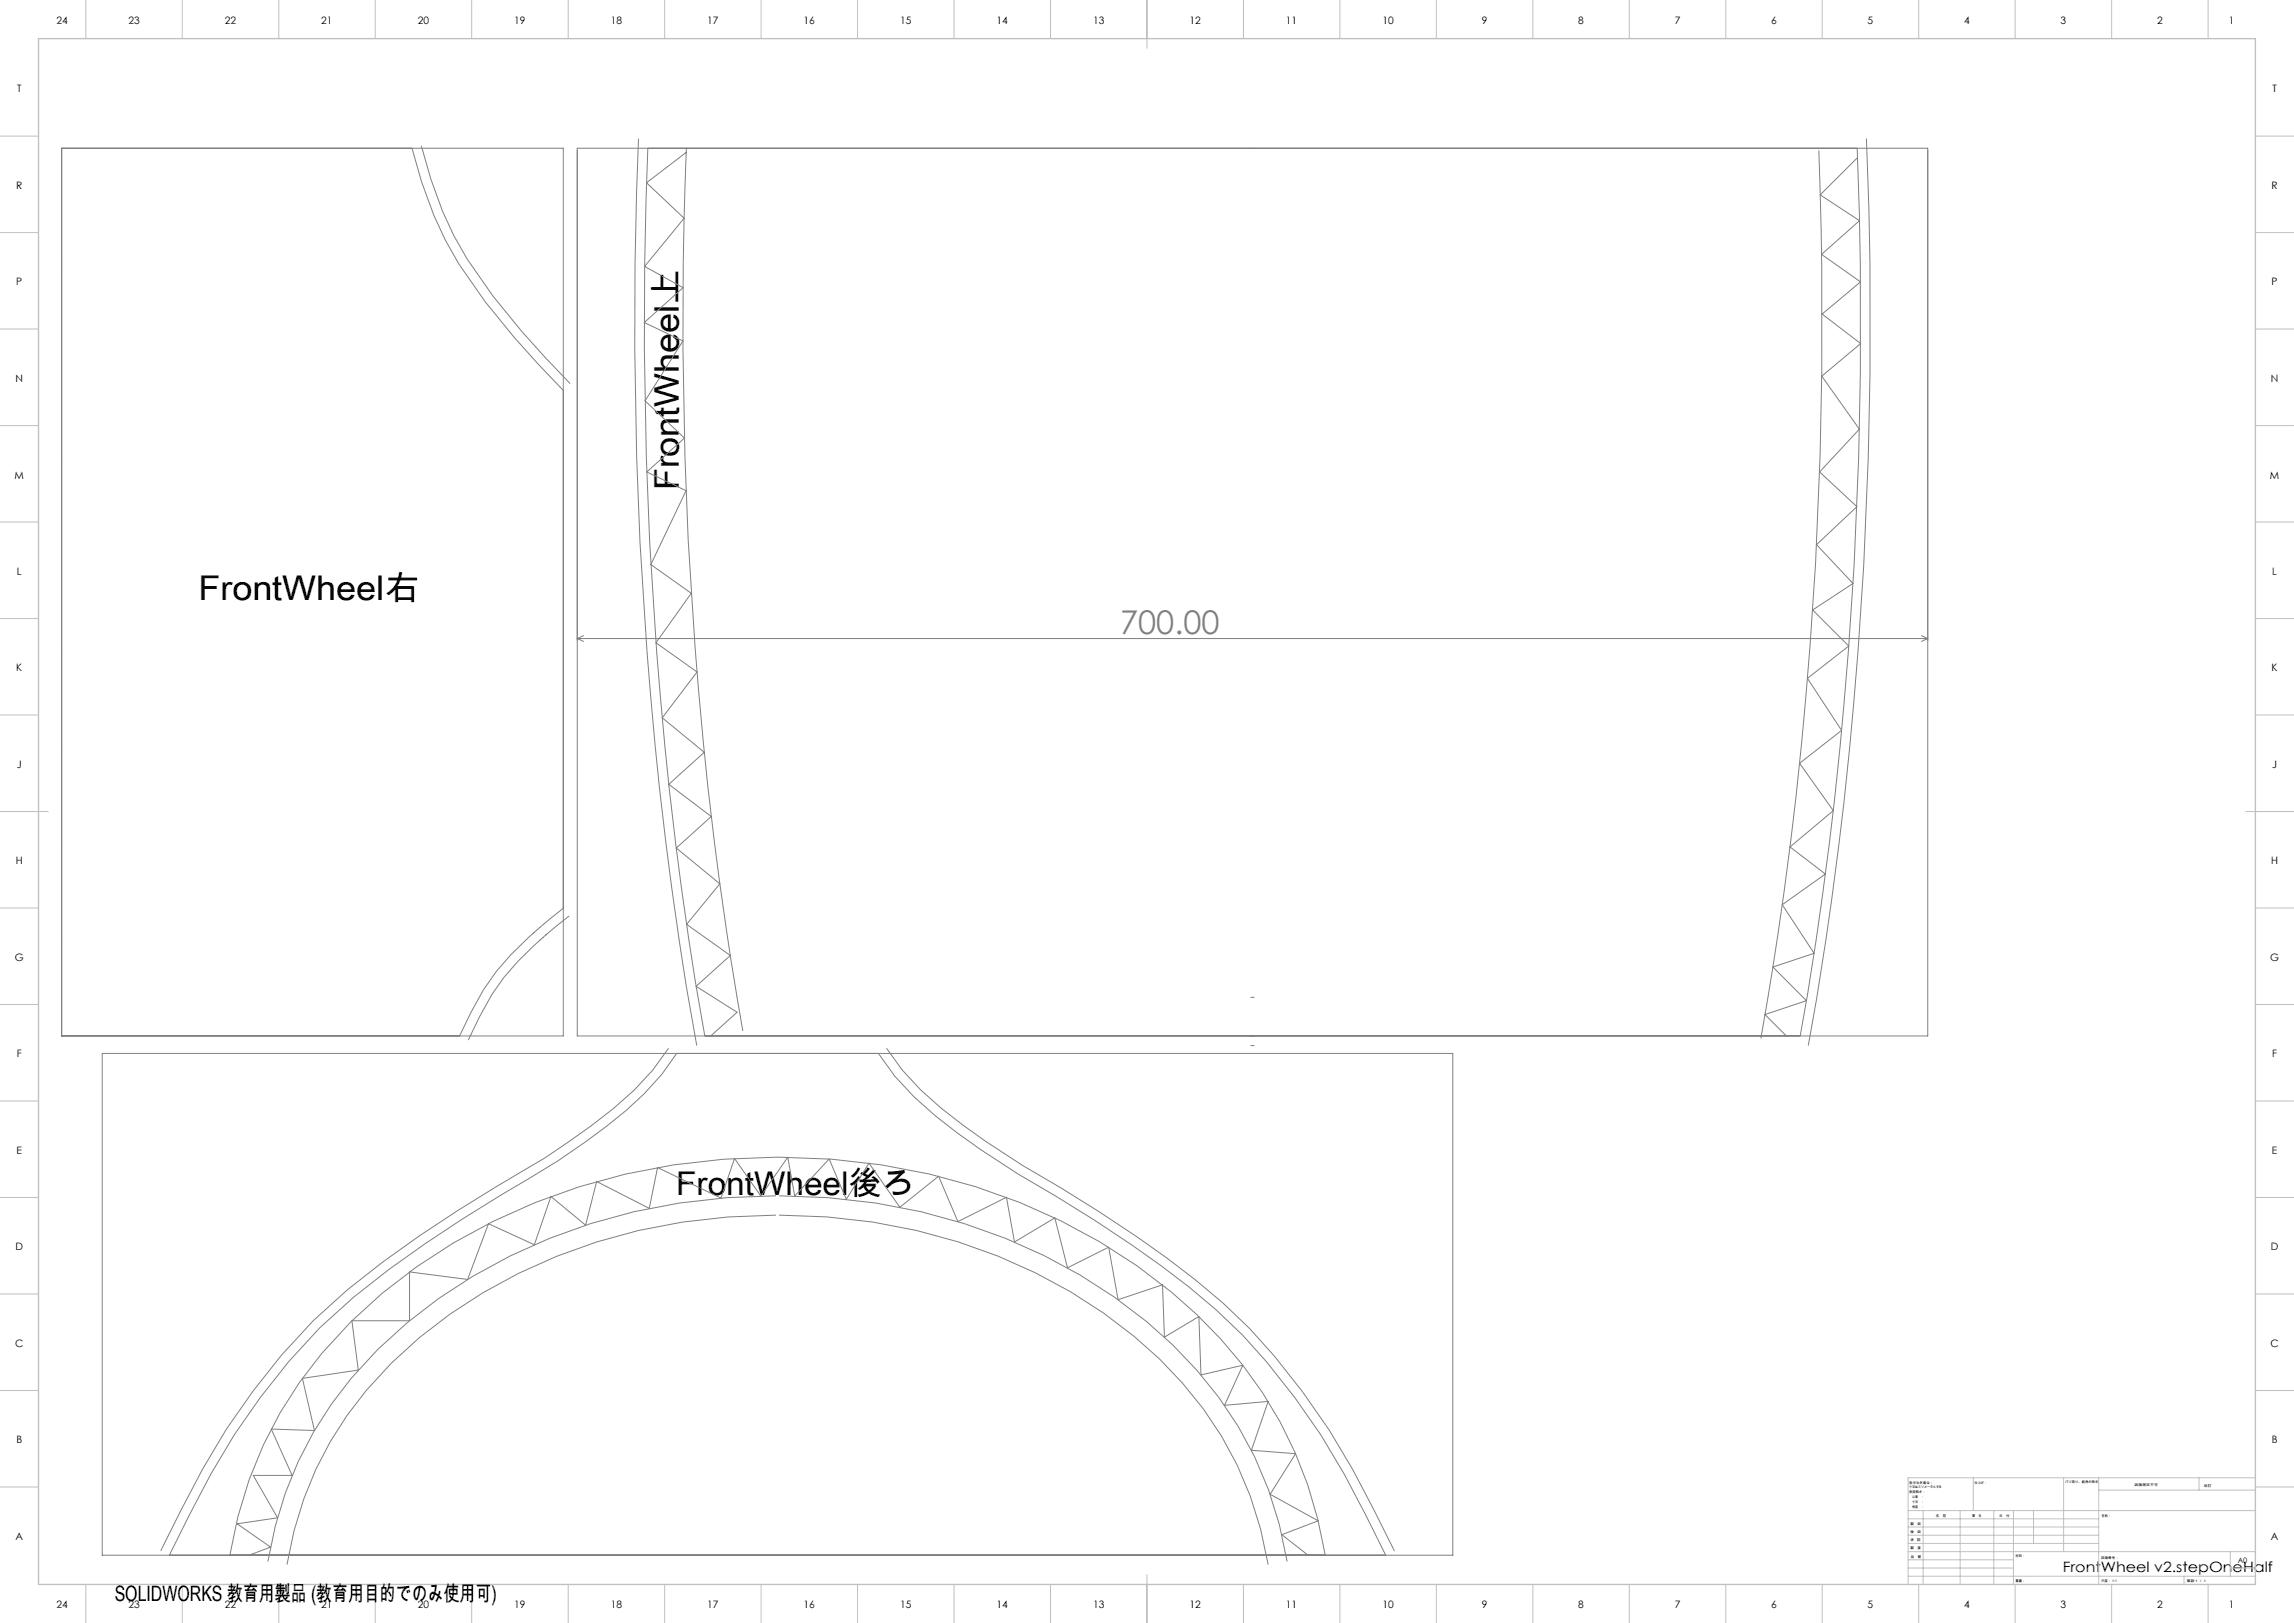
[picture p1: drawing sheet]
<svg xmlns="http://www.w3.org/2000/svg" width="1189mm" height="841mm" viewBox="0 0 1189 841" stroke-linecap="round" stroke-linejoin="round" font-family="sans-serif">
<defs><g id="words">
<g font-size="17.6">
<text x="352" y="254" transform="rotate(-90 352 254)">FrontWheel上</text>
<text x="103" y="311">FrontWheel右</text>
</g>
<text font-size="16.9" fill="#808080" x="581" y="328">700.00</text>
<text font-size="16.9" x="351" y="619">FrontWheel後ろ</text>
<text font-size="11" x="59" y="830">SOLIDWORKS 教育用製品 (教育用目的でのみ使用可)</text>
<text font-size="7.4" x="1069" y="815">FrontWheel v2.stepOneHalf</text>
<g font-size="5.3">
<text x="29" y="12">24</text>
<text x="67" y="12">23</text>
<text x="117" y="12">22</text>
<text x="167" y="12">21</text>
<text x="217" y="12">20</text>
<text x="267" y="12">19</text>
<text x="317" y="12">18</text>
<text x="367" y="12">17</text>
<text x="417" y="12">16</text>
<text x="467" y="12">15</text>
<text x="517" y="12">14</text>
<text x="567" y="12">13</text>
<text x="617" y="12">12</text>
<text x="667" y="12">11</text>
<text x="717" y="12">10</text>
<text x="768" y="12">9</text>
<text x="818" y="12">8</text>
<text x="868" y="12">7</text>
<text x="918" y="12">6</text>
<text x="968" y="12">5</text>
<text x="1018" y="12">4</text>
<text x="1068" y="12">3</text>
<text x="1118" y="12">2</text>
<text x="1155" y="12">1</text>
<text x="9" y="48">T</text>
<text x="1178" y="48">T</text>
<text x="8" y="98">R</text>
<text x="1177" y="98">R</text>
<text x="8" y="148">P</text>
<text x="1177" y="148">P</text>
<text x="8" y="198">N</text>
<text x="1177" y="198">N</text>
<text x="8" y="248">M</text>
<text x="1177" y="248">M</text>
<text x="9" y="298">L</text>
<text x="1178" y="298">L</text>
<text x="8" y="348">K</text>
<text x="1177" y="348">K</text>
<text x="9" y="398">J</text>
<text x="1178" y="398">J</text>
<text x="8" y="448">H</text>
<text x="1177" y="448">H</text>
<text x="8" y="498">G</text>
<text x="1177" y="498">G</text>
<text x="9" y="548">F</text>
<text x="1178" y="548">F</text>
<text x="9" y="598">E</text>
<text x="1178" y="598">E</text>
<text x="8" y="648">D</text>
<text x="1177" y="648">D</text>
<text x="8" y="698">C</text>
<text x="1177" y="698">C</text>
<text x="8" y="748">B</text>
<text x="1177" y="748">B</text>
<text x="8" y="798">A</text>
<text x="1177" y="798">A</text>
<text x="29" y="833">24</text>
<text x="67" y="833">23</text>
<text x="117" y="833">22</text>
<text x="167" y="833">21</text>
<text x="217" y="833">20</text>
<text x="267" y="833">19</text>
<text x="317" y="833">18</text>
<text x="367" y="833">17</text>
<text x="417" y="833">16</text>
<text x="467" y="833">15</text>
<text x="517" y="833">14</text>
<text x="567" y="833">13</text>
<text x="617" y="833">12</text>
<text x="667" y="833">11</text>
<text x="717" y="833">10</text>
<text x="768" y="833">9</text>
<text x="818" y="833">8</text>
<text x="868" y="833">7</text>
<text x="918" y="833">6</text>
<text x="968" y="833">5</text>
<text x="1018" y="833">4</text>
<text x="1068" y="833">3</text>
<text x="1118" y="833">2</text>
<text x="1155" y="833">1</text>
</g>
<text font-size="3.9" x="1160" y="810">A0</text>
<g font-size="1.7">
<text x="990" y="769">指示なき場合：</text>
<text x="990" y="771">寸法はミリメータとする</text>
<text x="990" y="774">表面粗さ：</text>
<text x="1023" y="769">仕上げ：</text>
<text x="1070" y="769">バリ取り、鋭角の除去</text>
<text x="1106" y="770">図面測定不可</text>
<text x="1142" y="770">改訂</text>
<text x="990" y="776">公差　：</text>
<text x="990" y="779">寸法　：</text>
<text x="990" y="781">角度　：</text>
<text x="990" y="790">製　図</text>
<text x="1003" y="786">名　前</text>
<text x="1019" y="786">署　名</text>
<text x="1036" y="786">日　付</text>
<text x="1089" y="786">名称：</text>
<text x="990" y="794">検　図</text>
<text x="990" y="799">承　認</text>
<text x="990" y="803">製　産</text>
<text x="990" y="807">品　管</text>
<text x="1045" y="807">材料：</text>
<text x="1089" y="808">図面番号：</text>
<text x="1045" y="820">重量：</text>
<text x="1089" y="820">尺度： 1:1</text>
<text x="1133" y="820">葉数 1 ／ 1</text>
</g>
</g></defs>
<g fill="none" stroke="#808080" stroke-width=".52">
<path d="M32 77h260v460h-260zM214 77a201 201 0 0 0 37 79l16 19 25 27M218 76a195 195 0 0 0 37 77l15 19 26 27M299 77h700v460h-700zM331 72a2157 2157 0 0 0 30 470M336 77a2152 2152 0 0 0 29 460M356 79l-21 16 20 18-21 25 20 11-20 18 20 10-20 31 21 19-20 18 21 9-19 39 21 14-18 26 21 15-18 24 22 18-18 16 22 17-18 16 22 19-17 21 23 16-18 16 21 14-14 12M356 77a2152 2152 0 0 0 29 457M943 78a2155 2155 0 0 1-30 460M963 77a2150 2150 0 0 1-30 460M967 72a2153 2153 0 0 1-30 470M963 82l-20 19 21 13-20 18 20 14-20 17 20 15-20 17 20 27-21 23 19 18-20 19 18 20-20 14 18 19-21 17 18 26-22 18 17 24-22 19 18 14-22 16 16 25-21 7 17 18-21 7 11 11"/>
<path d="M299 331h700M299 331l3 1M302 329l-3 2M996 329l3 2M999 331l-3 1M292 471l-12 10a167 167 0 0 0-29 32l-13 24M295 475l-12 9a166 166 0 0 0-28 31l-12 24M648 517h2M53 546h700v260h-700zM346 543a151 151 0 0 1-40 40 403 403 0 0 1-49 32 638 638 0 0 0-77 53 349 349 0 0 0-86 114l-11 22M351 546a146 146 0 0 1-37 38 424 424 0 0 1-54 35 645 645 0 0 0-77 53 323 323 0 0 0-74 92l-21 42M455 546a154 154 0 0 0 41 41l31 21a637 637 0 0 1 104 71 352 352 0 0 1 77 106l10 21"/>
<path d="M459 543a149 149 0 0 0 40 40l31 21a642 642 0 0 1 104 71 356 356 0 0 1 78 107l11 22M648 542h2M402 620a298 298 0 0 0-191 65 199 199 0 0 0-72 124M404 620a298 298 0 0 1 190 65 199 199 0 0 1 73 124M402 630a288 288 0 0 0-185 63 188 188 0 0 0-68 118M404 630a288 288 0 0 1 184 63 189 189 0 0 1 69 118M119 806a218 218 0 0 1 79-136 318 318 0 0 1 204-70h1a327 327 0 0 1 186 56 227 227 0 0 1 94 131l4 19M129 806l11-4-17-12 21-4-13-21h20l-10-25 22 1-6-27 29-4-4-26h30v-25l30 4 11-29 24 11 9-25 18 15 5-23 28 14 4-21 33 16 7-21 13 20 14-20 4 20 18-19 9 20 11-18 16 23 20-16 10 23 26-13 4 24 21-13 6 26 22-11 5 27 23-7 1 27 17-11 1 30 22-5-9 21 22-2-8 26 23 1-14 21 25 14-19 7 14 11"/>
</g>
<g fill="none" stroke="#c0c0c0" stroke-width=".52">
<path d="M44 0v20M94 0v20M144 0v20M194 0v20M244 0v20M294 0v20M344 0v20M394 0v20M444 0v20M494 0v20M544 0v20M594 0v25"/>
<path d="M644 0v20M694 0v20M744 0v20M794 0v20M844 0v20M894 0v20M944 0v20M994 0v20M1044 0v20M1094 0v20M1144 0v20M0 71h20"/>
<path d="M1169 71h20M0 121h20M1169 121h20M0 171h20M1169 171h20M0 221h20M1169 221h20M0 271h20M1169 271h20M0 321h20M1169 321h20M0 371h20"/>
<path d="M1169 371h20M0 421h25M1164 421h25M0 471h20M1169 471h20M0 521h20M1169 521h20M0 571h20M1169 571h20M0 621h20M1169 621h20M0 671h20"/>
<path d="M1169 671h20M0 721h20M1169 721h20M0 771h20M1023 766v17M1070 766v38M1088 766v55M1088 772h81M1140 766v6M1169 766h-180v55M1169 771h20M989 783h180"/>
<path d="M989 800h99M989 796h99M989 791h99M989 787h99M997 783v38M1016 783v38M1033 783v38M1044 783v38M1054 783v17M594 816v25M989 817h180M989 813h55"/>
<path d="M989 808h55M989 804h180M1132 817v4M1156 813h13M1156 804v13M44 821v20M94 821v20M144 821v20M194 821v20M244 821v20M294 821v20M344 821v20"/>
<path d="M394 821v20M444 821v20M494 821v20M544 821v20M644 821v20M694 821v20M744 821v20M794 821v20M844 821v20M894 821v20M944 821v20M994 821v20"/>
<path d="M1044 821v20M1094 821v20M1144 821v20"/>
</g>
<path d="M20 20h1149v801h-1149z" fill="none" stroke="#c0c0c0" stroke-width=".7"/>
<use href="#words"/>
</svg>
